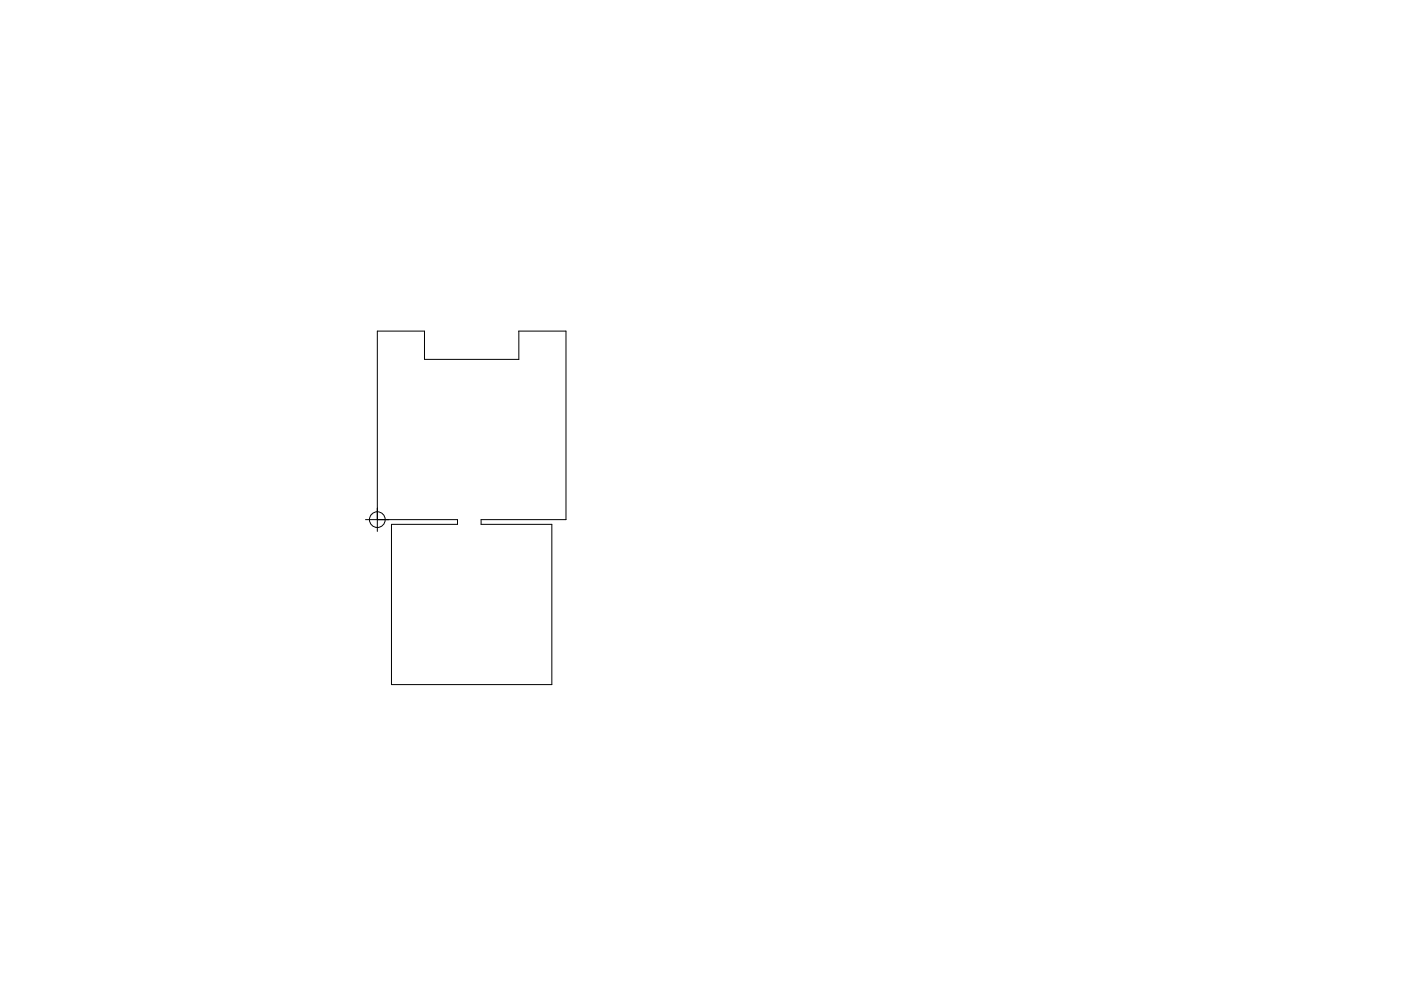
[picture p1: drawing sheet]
<svg xmlns="http://www.w3.org/2000/svg" width="297mm" height="210mm" viewBox="0 0 297 210" stroke-linecap="round" stroke-linejoin="round" font-family="sans-serif">
<g fill="none" stroke="#000" stroke-width=".21">
<path d="M77.5 110.2h19.5v1h-14v34h34v-34h-15v-1h18v-40h-10v6h-20v-6h-10v42.5"/>
<circle cx="80" cy="110.2" r="1.67"/>
</g>
</svg>
